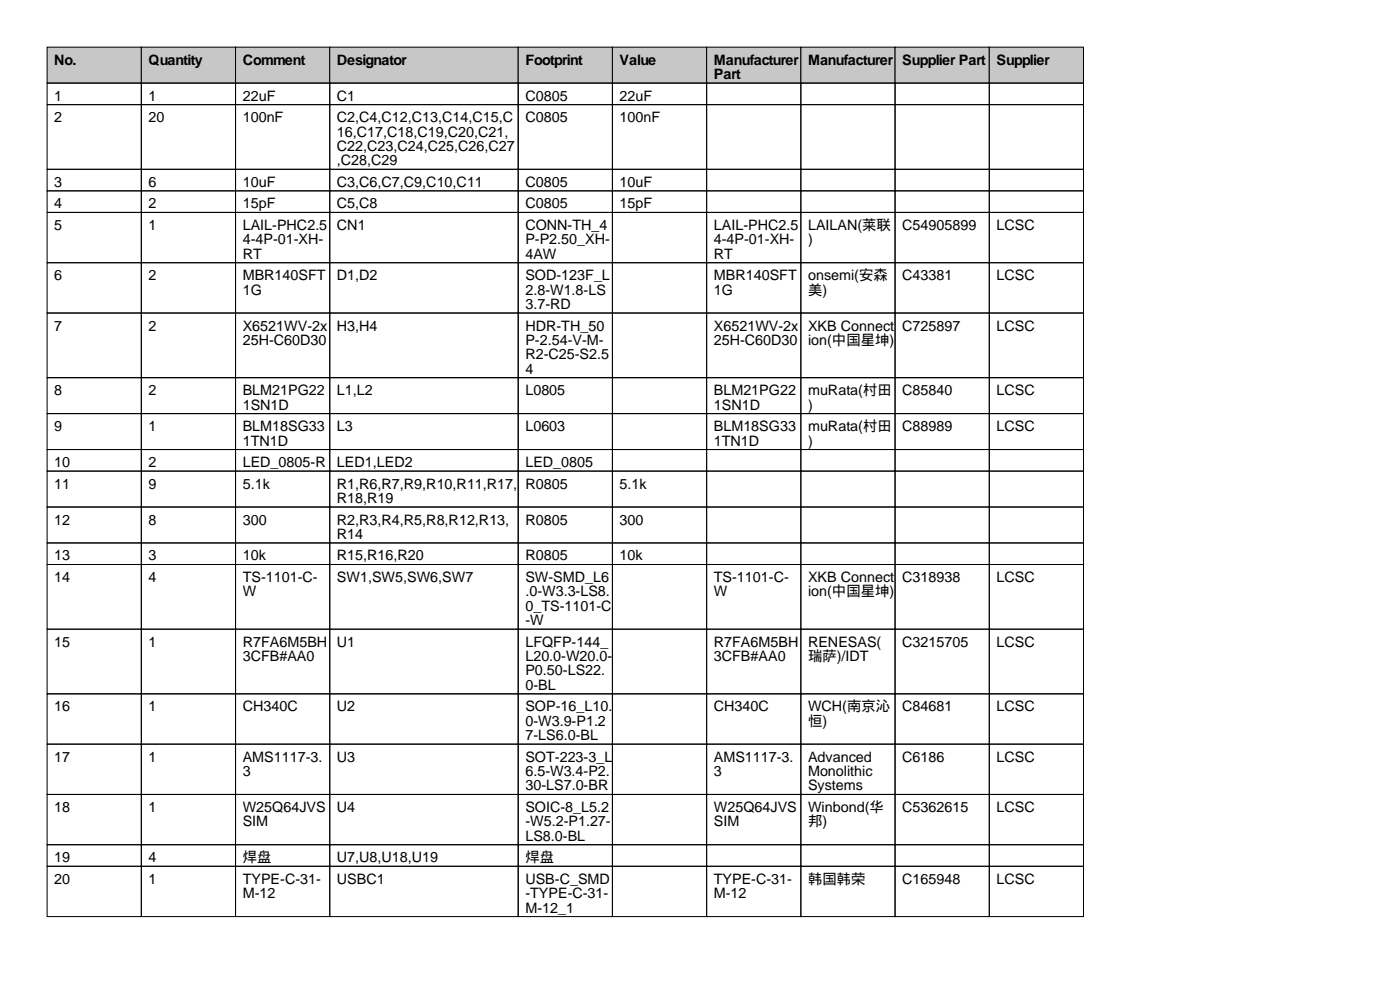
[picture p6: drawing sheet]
<svg xmlns="http://www.w3.org/2000/svg" width="297mm" height="210mm" viewBox="0 0 297 210" stroke-linecap="round" stroke-linejoin="round" font-family="sans-serif">
<defs><g id="words">
<g font-size="3">
<text x="11.5" y="13.7">No.</text>
<text x="31.5" y="13.7">Quantity</text>
<text x="51.5" y="13.7">Comment</text>
<text x="71.5" y="13.7">Designator</text>
<text x="111.5" y="13.7">Footprint</text>
<text x="131.5" y="13.7">Value</text>
<text x="151.5" y="13.7">Manufacturer</text>
<text x="151.5" y="16.8">Part</text>
<text x="171.5" y="13.7">Manufacturer</text>
<text x="191.5" y="13.7">Supplier Part</text>
<text x="211.5" y="13.7">Supplier</text>
<text x="11.5" y="21.3">1</text>
<text x="31.5" y="21.3">1</text>
<text x="51.5" y="21.3">22uF</text>
<text x="71.5" y="21.3">C1</text>
<text x="111.5" y="21.3">C0805</text>
<text x="131.5" y="21.3">22uF</text>
<text x="11.5" y="25.9">2</text>
<text x="31.5" y="25.9">20</text>
<text x="51.5" y="25.9">100nF</text>
<text x="71.5" y="25.9">C2,C4,C12,C13,C14,C15,C</text>
<text x="71.5" y="29">16,C17,C18,C19,C20,C21,</text>
<text x="111.5" y="25.9">C0805</text>
<text x="131.5" y="25.9">100nF</text>
<text x="71.5" y="32">C22,C23,C24,C25,C26,C27</text>
<text x="71.5" y="35.1">,C28,C29</text>
<text x="11.5" y="39.6">3</text>
<text x="31.5" y="39.6">6</text>
<text x="51.5" y="39.6">10uF</text>
<text x="71.5" y="39.6">C3,C6,C7,C9,C10,C11</text>
<text x="111.5" y="39.6">C0805</text>
<text x="131.5" y="39.6">10uF</text>
<text x="11.5" y="44.2">4</text>
<text x="31.5" y="44.2">2</text>
<text x="51.5" y="44.2">15pF</text>
<text x="71.5" y="44.2">C5,C8</text>
<text x="111.5" y="44.2">C0805</text>
<text x="131.5" y="44.2">15pF</text>
<text x="11.5" y="48.8">5</text>
<text x="31.5" y="48.8">1</text>
<text x="51.5" y="48.8">LAIL-PHC2.5</text>
<text x="51.5" y="51.8">4-4P-01-XH-</text>
<text x="71.5" y="48.8">CN1</text>
<text x="111.5" y="48.8">CONN-TH_4</text>
<text x="111.5" y="51.8">P-P2.50_XH-</text>
<text x="151.5" y="48.8">LAIL-PHC2.5</text>
<text x="151.5" y="51.8">4-4P-01-XH-</text>
<text x="171.5" y="48.8">LAILAN(莱联</text>
<text x="171.5" y="51.8">)</text>
<text x="191.5" y="48.8">C54905899</text>
<text x="211.5" y="48.8">LCSC</text>
<text x="11.5" y="59.4">6</text>
<text x="31.5" y="59.4">2</text>
<text x="51.5" y="54.9">RT</text>
<text x="51.5" y="59.4">MBR140SFT</text>
<text x="71.5" y="59.4">D1,D2</text>
<text x="111.5" y="54.9">4AW</text>
<text x="111.5" y="59.4">SOD-123F_L</text>
<text x="151.5" y="54.9">RT</text>
<text x="151.5" y="59.4">MBR140SFT</text>
<text x="171.5" y="59.4">onsemi(安森</text>
<text x="191.5" y="59.4">C43381</text>
<text x="211.5" y="59.4">LCSC</text>
<text x="51.5" y="62.5">1G</text>
<text x="111.5" y="62.5">2.8-W1.8-LS</text>
<text x="111.5" y="65.5">3.7-RD</text>
<text x="151.5" y="62.5">1G</text>
<text x="171.5" y="62.5">美)</text>
<text x="11.5" y="70.1">7</text>
<text x="31.5" y="70.1">2</text>
<text x="51.5" y="70.1">X6521WV-2x</text>
<text x="71.5" y="70.1">H3,H4</text>
<text x="111.5" y="70.1">HDR-TH_50</text>
<text x="151.5" y="70.1">X6521WV-2x</text>
<text x="171.5" y="70.1">XKB Connect</text>
<text x="191.5" y="70.1">C725897</text>
<text x="211.5" y="70.1">LCSC</text>
<text x="51.5" y="73.2">25H-C60D30</text>
<text x="111.5" y="73.2">P-2.54-V-M-</text>
<text x="111.5" y="76.2">R2-C25-S2.5</text>
<text x="151.5" y="73.2">25H-C60D30</text>
<text x="171.5" y="73.2">ion(中国星坤)</text>
<text x="11.5" y="83.8">8</text>
<text x="31.5" y="83.8">2</text>
<text x="51.5" y="83.8">BLM21PG22</text>
<text x="71.5" y="83.8">L1,L2</text>
<text x="111.5" y="79.3">4</text>
<text x="111.5" y="83.8">L0805</text>
<text x="151.5" y="83.8">BLM21PG22</text>
<text x="171.5" y="83.8">muRata(村田</text>
<text x="191.5" y="83.8">C85840</text>
<text x="211.5" y="83.8">LCSC</text>
<text x="51.5" y="86.9">1SN1D</text>
<text x="151.5" y="86.9">1SN1D</text>
<text x="171.5" y="86.9">)</text>
<text x="11.5" y="91.4">9</text>
<text x="31.5" y="91.4">1</text>
<text x="51.5" y="91.4">BLM18SG33</text>
<text x="51.5" y="94.5">1TN1D</text>
<text x="71.5" y="91.4">L3</text>
<text x="111.5" y="91.4">L0603</text>
<text x="151.5" y="91.4">BLM18SG33</text>
<text x="151.5" y="94.5">1TN1D</text>
<text x="171.5" y="91.4">muRata(村田</text>
<text x="171.5" y="94.5">)</text>
<text x="191.5" y="91.4">C88989</text>
<text x="211.5" y="91.4">LCSC</text>
<text x="11.5" y="99.1">10</text>
<text x="31.5" y="99.1">2</text>
<text x="51.5" y="99.1">LED_0805-R</text>
<text x="71.5" y="99.1">LED1,LED2</text>
<text x="111.5" y="99.1">LED_0805</text>
<text x="11.5" y="103.6">11</text>
<text x="31.5" y="103.6">9</text>
<text x="51.5" y="103.6">5.1k</text>
<text x="71.5" y="103.6">R1,R6,R7,R9,R10,R11,R17,</text>
<text x="71.5" y="106.7">R18,R19</text>
<text x="111.5" y="103.6">R0805</text>
<text x="131.5" y="103.6">5.1k</text>
<text x="11.5" y="111.3">12</text>
<text x="31.5" y="111.3">8</text>
<text x="51.5" y="111.3">300</text>
<text x="71.5" y="111.3">R2,R3,R4,R5,R8,R12,R13,</text>
<text x="111.5" y="111.3">R0805</text>
<text x="131.5" y="111.3">300</text>
<text x="11.5" y="118.9">13</text>
<text x="31.5" y="118.9">3</text>
<text x="51.5" y="118.9">10k</text>
<text x="71.5" y="114.3">R14</text>
<text x="71.5" y="118.9">R15,R16,R20</text>
<text x="111.5" y="118.9">R0805</text>
<text x="131.5" y="118.9">10k</text>
<text x="11.5" y="123.4">14</text>
<text x="31.5" y="123.4">4</text>
<text x="51.5" y="123.4">TS-1101-C-</text>
<text x="71.5" y="123.4">SW1,SW5,SW6,SW7</text>
<text x="111.5" y="123.4">SW-SMD_L6</text>
<text x="151.5" y="123.4">TS-1101-C-</text>
<text x="171.5" y="123.4">XKB Connect</text>
<text x="191.5" y="123.4">C318938</text>
<text x="211.5" y="123.4">LCSC</text>
<text x="51.5" y="126.5">W</text>
<text x="111.5" y="126.5">.0-W3.3-LS8.</text>
<text x="111.5" y="129.5">0_TS-1101-C</text>
<text x="151.5" y="126.5">W</text>
<text x="171.5" y="126.5">ion(中国星坤)</text>
<text x="11.5" y="137.2">15</text>
<text x="31.5" y="137.2">1</text>
<text x="51.5" y="137.2">R7FA6M5BH</text>
<text x="71.5" y="137.2">U1</text>
<text x="111.5" y="132.6">-W</text>
<text x="111.5" y="137.2">LFQFP-144_</text>
<text x="151.5" y="137.2">R7FA6M5BH</text>
<text x="171.5" y="137.2">RENESAS(</text>
<text x="191.5" y="137.2">C3215705</text>
<text x="211.5" y="137.2">LCSC</text>
<text x="51.5" y="140.2">3CFB#AA0</text>
<text x="111.5" y="140.2">L20.0-W20.0-</text>
<text x="111.5" y="143.3">P0.50-LS22.</text>
<text x="151.5" y="140.2">3CFB#AA0</text>
<text x="171.5" y="140.2">瑞萨)/IDT</text>
<text x="111.5" y="146.3">0-BL</text>
<text x="11.5" y="150.9">16</text>
<text x="31.5" y="150.9">1</text>
<text x="51.5" y="150.9">CH340C</text>
<text x="71.5" y="150.9">U2</text>
<text x="111.5" y="150.9">SOP-16_L10.</text>
<text x="111.5" y="153.9">0-W3.9-P1.2</text>
<text x="151.5" y="150.9">CH340C</text>
<text x="171.5" y="150.9">WCH(南京沁</text>
<text x="171.5" y="153.9">恒)</text>
<text x="191.5" y="150.9">C84681</text>
<text x="211.5" y="150.9">LCSC</text>
<text x="11.5" y="161.5">17</text>
<text x="31.5" y="161.5">1</text>
<text x="51.5" y="161.5">AMS1117-3.</text>
<text x="71.5" y="161.5">U3</text>
<text x="111.5" y="157">7-LS6.0-BL</text>
<text x="111.5" y="161.5">SOT-223-3_L</text>
<text x="151.5" y="161.5">AMS1117-3.</text>
<text x="171.5" y="161.5">Advanced</text>
<text x="191.5" y="161.5">C6186</text>
<text x="211.5" y="161.5">LCSC</text>
<text x="51.5" y="164.6">3</text>
<text x="111.5" y="164.6">6.5-W3.4-P2.</text>
<text x="111.5" y="167.6">30-LS7.0-BR</text>
<text x="151.5" y="164.6">3</text>
<text x="171.5" y="164.6">Monolithic</text>
<text x="171.5" y="167.6">Systems</text>
<text x="11.5" y="172.2">18</text>
<text x="31.5" y="172.2">1</text>
<text x="51.5" y="172.2">W25Q64JVS</text>
<text x="71.5" y="172.2">U4</text>
<text x="111.5" y="172.2">SOIC-8_L5.2</text>
<text x="151.5" y="172.2">W25Q64JVS</text>
<text x="171.5" y="172.2">Winbond(华</text>
<text x="191.5" y="172.2">C5362615</text>
<text x="211.5" y="172.2">LCSC</text>
<text x="51.5" y="175.3">SIM</text>
<text x="111.5" y="175.3">-W5.2-P1.27-</text>
<text x="111.5" y="178.3">LS8.0-BL</text>
<text x="151.5" y="175.3">SIM</text>
<text x="171.5" y="175.3">邦)</text>
<text x="11.5" y="182.9">19</text>
<text x="31.5" y="182.9">4</text>
<text x="51.5" y="182.9">焊盘</text>
<text x="71.5" y="182.9">U7,U8,U18,U19</text>
<text x="111.5" y="182.9">焊盘</text>
<text x="11.5" y="187.5">20</text>
<text x="31.5" y="187.5">1</text>
<text x="51.5" y="187.5">TYPE-C-31-</text>
<text x="51.5" y="190.5">M-12</text>
<text x="71.5" y="187.5">USBC1</text>
<text x="111.5" y="187.5">USB-C_SMD</text>
<text x="111.5" y="190.5">-TYPE-C-31-</text>
<text x="151.5" y="187.5">TYPE-C-31-</text>
<text x="151.5" y="190.5">M-12</text>
<text x="171.5" y="187.5">韩国韩荣</text>
<text x="191.5" y="187.5">C165948</text>
<text x="211.5" y="187.5">LCSC</text>
<text x="111.5" y="193.6">M-12_1</text>
</g>
</g></defs>
<g fill="#c7c7c7" stroke="#000" stroke-width=".21">
<path d="M10 10h20v7.6h-20z"/>
<path d="M30 10h20v7.6h-20z"/>
<path d="M50 10h20v7.6h-20z"/>
<path d="M70 10h40v7.6h-40z"/>
<path d="M110 10h20v7.6h-20z"/>
<path d="M130 10h20v7.6h-20z"/>
<path d="M150 10h20v7.6h-20z"/>
<path d="M170 10h20v7.6h-20z"/>
<path d="M190 10h20v7.6h-20z"/>
<path d="M210 10h20v7.6h-20z"/>
</g>
<g fill="none" stroke="#000" stroke-width=".21">
<path d="M10 17.6h20v4.6h-20zM30 17.6h20v4.6h-20zM50 17.6h20v4.6h-20zM70 17.6h40v4.6h-40zM110 17.6h20v4.6h-20zM130 17.6h20v4.6h-20zM150 17.6h20v4.6h-20zM170 17.6h20v4.6h-20zM190 17.6h20v4.6h-20zM210 17.6h20v4.6h-20zM10 22.2h20v13.7h-20zM10 35.9h20v4.6h-20z"/>
<path d="M30 22.2h20v13.7h-20zM30 35.9h20v4.6h-20zM50 22.2h20v13.7h-20zM50 35.9h20v4.6h-20zM70 22.2h40v13.7h-40zM70 35.9h40v4.6h-40zM110 22.2h20v13.7h-20zM110 35.9h20v4.6h-20zM130 22.2h20v13.7h-20zM130 35.9h20v4.6h-20zM150 22.2h20v13.7h-20zM150 35.9h20v4.6h-20z"/>
<path d="M170 22.2h20v13.7h-20zM170 35.9h20v4.6h-20zM190 22.2h20v13.7h-20zM190 35.9h20v4.6h-20zM210 22.2h20v13.7h-20zM210 35.9h20v4.6h-20zM10 40.5h20v4.6h-20zM10 45.1h20v10.6h-20zM10 55.7h20v10.7h-20zM30 40.5h20v4.6h-20zM30 45.1h20v10.6h-20zM30 55.7h20v10.7h-20z"/>
<path d="M50 40.5h20v4.6h-20zM50 45.1h20v10.6h-20zM50 55.7h20v10.7h-20zM70 40.5h40v4.6h-40zM70 45.1h40v10.6h-40zM70 55.7h40v10.7h-40zM110 40.5h20v4.6h-20zM110 45.1h20v10.6h-20zM110 55.7h20v10.7h-20zM130 40.5h20v4.6h-20zM130 45.1h20v10.6h-20zM130 55.7h20v10.7h-20z"/>
<path d="M150 40.5h20v4.6h-20zM150 45.1h20v10.6h-20zM150 55.7h20v10.7h-20zM170 40.5h20v4.6h-20zM170 45.1h20v10.6h-20zM170 55.7h20v10.7h-20zM190 40.5h20v4.6h-20zM190 45.1h20v10.6h-20zM190 55.7h20v10.7h-20zM210 40.5h20v4.6h-20zM210 45.1h20v10.6h-20zM210 55.7h20v10.7h-20z"/>
<path d="M10 66.4h20v13.7h-20zM30 66.4h20v13.7h-20zM50 66.4h20v13.7h-20zM70 66.4h40v13.7h-40zM110 66.4h20v13.7h-20zM130 66.4h20v13.7h-20zM150 66.4h20v13.7h-20zM170 66.4h20v13.7h-20zM190 66.4h20v13.7h-20zM210 66.4h20v13.7h-20zM10 80.1h20v7.6h-20zM10 87.7h20v7.6h-20z"/>
<path d="M10 95.3h20v4.6h-20zM10 99.9h20v7.6h-20zM30 80.1h20v7.6h-20zM30 87.7h20v7.6h-20zM30 95.3h20v4.6h-20zM30 99.9h20v7.6h-20zM50 80.1h20v7.6h-20zM50 87.7h20v7.6h-20zM50 95.3h20v4.6h-20zM50 99.9h20v7.6h-20zM70 80.1h40v7.6h-40zM70 87.7h40v7.6h-40z"/>
<path d="M70 95.3h40v4.6h-40zM70 99.9h40v7.6h-40zM110 80.1h20v7.6h-20zM110 87.7h20v7.6h-20zM110 95.3h20v4.6h-20zM110 99.9h20v7.6h-20zM130 80.1h20v7.6h-20zM130 87.7h20v7.6h-20zM130 95.3h20v4.6h-20zM130 99.9h20v7.6h-20zM150 80.1h20v7.6h-20zM150 87.7h20v7.6h-20z"/>
<path d="M150 95.3h20v4.6h-20zM150 99.9h20v7.6h-20zM170 80.1h20v7.6h-20zM170 87.7h20v7.6h-20zM170 95.3h20v4.6h-20zM170 99.9h20v7.6h-20zM190 80.1h20v7.6h-20zM190 87.7h20v7.6h-20zM190 95.3h20v4.6h-20zM190 99.9h20v7.6h-20zM210 80.1h20v7.6h-20zM210 87.7h20v7.6h-20z"/>
<path d="M210 95.3h20v4.6h-20zM210 99.9h20v7.6h-20zM10 107.5h20v7.7h-20zM10 115.2h20v4.5h-20zM10 119.7h20v13.7h-20zM30 107.5h20v7.7h-20zM30 115.2h20v4.5h-20zM30 119.7h20v13.7h-20zM50 107.5h20v7.7h-20zM50 115.2h20v4.5h-20zM50 119.7h20v13.7h-20zM70 107.5h40v7.7h-40z"/>
<path d="M70 115.2h40v4.5h-40zM70 119.7h40v13.7h-40zM110 107.5h20v7.7h-20zM110 115.2h20v4.5h-20zM110 119.7h20v13.7h-20zM130 107.5h20v7.7h-20zM130 115.2h20v4.5h-20zM130 119.7h20v13.7h-20zM150 107.5h20v7.7h-20zM150 115.2h20v4.5h-20zM150 119.7h20v13.7h-20zM170 107.5h20v7.7h-20z"/>
<path d="M170 115.2h20v4.5h-20zM170 119.7h20v13.7h-20zM190 107.5h20v7.7h-20zM190 115.2h20v4.5h-20zM190 119.7h20v13.7h-20zM210 107.5h20v7.7h-20zM210 115.2h20v4.5h-20zM210 119.7h20v13.7h-20zM10 133.4h20v13.8h-20zM30 133.4h20v13.8h-20zM50 133.4h20v13.8h-20zM70 133.4h40v13.8h-40z"/>
<path d="M110 133.4h20v13.8h-20zM130 133.4h20v13.8h-20zM150 133.4h20v13.8h-20zM170 133.4h20v13.8h-20zM190 133.4h20v13.8h-20zM210 133.4h20v13.8h-20zM10 147.2h20v10.6h-20zM10 157.8h20v10.7h-20zM30 147.2h20v10.6h-20zM30 157.8h20v10.7h-20zM50 147.2h20v10.6h-20zM50 157.8h20v10.7h-20z"/>
<path d="M70 147.2h40v10.6h-40zM70 157.8h40v10.7h-40zM110 147.2h20v10.6h-20zM110 157.8h20v10.7h-20zM130 147.2h20v10.6h-20zM130 157.8h20v10.7h-20zM150 147.2h20v10.6h-20zM150 157.8h20v10.7h-20zM170 147.2h20v10.6h-20zM170 157.8h20v10.7h-20zM190 147.2h20v10.6h-20zM190 157.8h20v10.7h-20z"/>
<path d="M210 147.2h20v10.6h-20zM210 157.8h20v10.7h-20zM10 168.5h20v10.7h-20zM10 179.2h20v4.5h-20zM30 168.5h20v10.7h-20zM30 179.2h20v4.5h-20zM50 168.5h20v10.7h-20zM50 179.2h20v4.5h-20zM70 168.5h40v10.7h-40zM70 179.2h40v4.5h-40zM110 168.5h20v10.7h-20zM110 179.2h20v4.5h-20z"/>
<path d="M130 168.5h20v10.7h-20zM130 179.2h20v4.5h-20zM150 168.5h20v10.7h-20zM150 179.2h20v4.5h-20zM170 168.5h20v10.7h-20zM170 179.2h20v4.5h-20zM190 168.5h20v10.7h-20zM190 179.2h20v4.5h-20zM210 168.5h20v10.7h-20zM210 179.2h20v4.5h-20zM10 183.7h20v10.7h-20zM30 183.7h20v10.7h-20z"/>
<path d="M50 183.7h20v10.7h-20zM70 183.7h40v10.7h-40zM110 183.7h20v10.7h-20zM130 183.7h20v10.7h-20zM150 183.7h20v10.7h-20zM170 183.7h20v10.7h-20zM190 183.7h20v10.7h-20zM210 183.7h20v10.7h-20z"/>
</g>
<use href="#words"/>
</svg>
